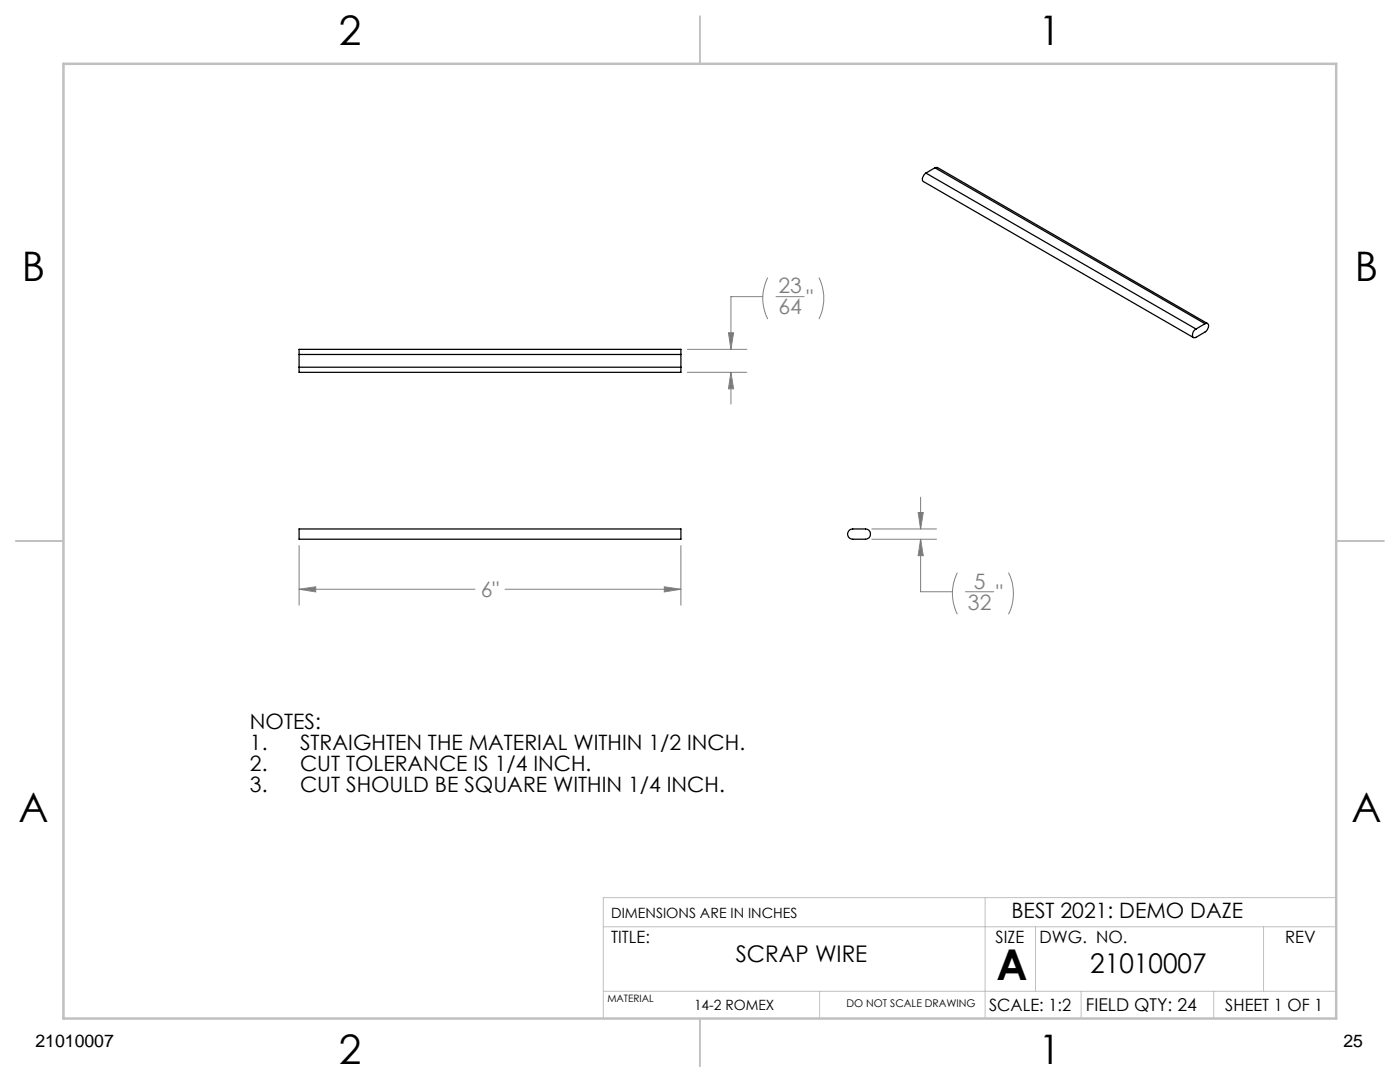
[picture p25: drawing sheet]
<svg xmlns="http://www.w3.org/2000/svg" width="279mm" height="216mm" viewBox="0 0 279 216" stroke-linecap="round" stroke-linejoin="round" font-family="sans-serif">
<defs><g id="words">
<text font-size="8.5" x="198.9" y="195.5">A</text>
<g font-size="8.1">
<text x="67.6" y="8.9">2</text>
<text x="207.3" y="8.9">1</text>
<text x="4.4" y="56.2">B</text>
<text x="270.4" y="56.2">B</text>
<text x="3.7" y="164.1">A</text>
<text x="269.7" y="164.1">A</text>
<text x="67.6" y="212.4">2</text>
<text x="207.3" y="212.4">1</text>
</g>
<text font-size="5.4" x="217.6" y="194.1">21010007</text>
<text font-size="4.6" x="146.8" y="191.9">SCRAP WIRE</text>
<g font-size="4.2" fill="#808080">
<text x="155.3" y="58.5">23</text>
<text x="155.3" y="62.7">64</text>
<text x="161" y="60.9">&quot;</text>
<text x="96" y="119.2">6&quot;</text>
<text x="194.4" y="117.4">5</text>
<text x="198.8" y="119.8">&quot;</text>
<text x="193.2" y="121.6">32</text>
</g>
<g font-size="4.2">
<text x="49.9" y="145.5">NOTES:</text>
<text x="49.9" y="149.7">1.</text>
<text x="59.9" y="149.7">STRAIGHTEN THE MATERIAL WITHIN 1/2 INCH.</text>
<text x="49.9" y="153.8">2.</text>
<text x="59.9" y="153.8">CUT TOLERANCE IS 1/4 INCH.</text>
<text x="49.9" y="158">3.</text>
<text x="59.9" y="158">CUT SHOULD BE SQUARE WITHIN 1/4 INCH.</text>
<text x="201.9" y="183.1">BEST 2021: DEMO DAZE</text>
</g>
<g font-size="3.5">
<text x="216.7" y="201.7">FIELD QTY: 24</text>
<text x="7.1" y="208.8">21010007</text>
<text x="268.1" y="208.8">25</text>
</g>
<g font-size="3.4">
<text x="122" y="188.1">TITLE:</text>
<text x="198.7" y="188.1">SIZE</text>
<text x="207.5" y="188.1">DWG. NO.</text>
<text x="256.5" y="188.2">REV</text>
<text x="197.4" y="201.7">SCALE: 1:2</text>
<text x="244.5" y="201.7">SHEET 1 OF 1</text>
</g>
<g font-size="2.8">
<text x="122" y="183.1">DIMENSIONS ARE IN INCHES</text>
<text x="138.5" y="201.4">14-2 ROMEX</text>
</g>
<text font-size="2.1" x="168.9" y="201">DO NOT SCALE DRAWING</text>
<text font-size="2" x="121.2" y="200">MATERIAL</text>
</g></defs>
<g fill="none" stroke="#808080" stroke-width=".2">
<path d="M152.2 59.2h-6.3v10.5M153.2 55.4a9.2 9.2 0 0 0 0 8.3M154.9 59.2h5.6M163.4 55.4a9.5 9.5 0 0 1 0 8.3M137.2 74.3h11.8M137.2 69.7h11.8M145.4 66.4h1l-.5 3.3zM145.9 74.3l.5 3.3h-1zM145.9 74.3v6.3M183.7 99.2v6.4M59.7 117.6l3.3-.5v1zM59.7 108.9v11.9"/>
<path d="M59.7 117.6h35.1M100.8 117.6h35.1M132.6 117.1l3.3 .5-3.3 .5zM135.9 108.9v11.9M174 107.6h12.9M174 105.6h12.9M183.2 102.3h1.1l-.6 3.3zM183.7 107.6l.6 3.3h-1.1zM183.7 107.6v10.5h6.4M191.1 114.3a9.2 9.2 0 0 0 0 8.3M192.7 118.1h5.6M201.3 114.3a9.2 9.2 0 0 1 0 8.3"/>
</g>
<path d="M196.6 179.1v24.1M266.7 179.1h-146.3v24.1M120.4 197.8h146.3M120.4 184.9h146.3M163.6 197.8v5.4M206.7 184.9v12.9M215.8 197.8v5.4M242.2 197.8v5.4M252.2 184.9v12.9" fill="none" stroke="#c0c0c0" stroke-width=".2"/>
<path d="M139.7 3.2v9.5M3.1 107.9h9.6M266.7 107.9h9.5M139.7 203.2v9.6" fill="none" stroke="#c0c0c0" stroke-width=".25"/>
<path d="M12.7 12.7h254v190.5h-254z" fill="none" stroke="#c0c0c0" stroke-width=".5"/>
<path d="M145.9 74.3l.5 3.3h-1zM145.4 66.4h1l-.5 3.3zM59.7 117.6l3.3-.5v1zM132.6 117.1l3.3 .5-3.3 .5zM183.7 107.6l.6 3.3h-1.1zM183.2 102.3h1.1l-.6 3.3z" fill="#808080"/>
<g fill="none" stroke="#000" stroke-width=".25">
<path d="M184.8 34.5a1.17 1.17 0 0 0-.5 1.7l53.9 31.1M184.8 34.5l53.9 31.2M186.6 33.5l.5-.1 53.9 31.2M186.6 33.5l-1.8 1M186.6 33.5l53.9 31.1M59.7 70.7v-1h76.2v1M59.7 73.3v1h76.2v-1M59.7 73.3h76.2M59.7 70.7v2.6M59.7 70.7h76.2M135.9 70.7v2.6M240.5 64.6a.51 .51 0 0 1 .6 .1 .51 .51 0 0 1 .1 .6l-.5 .8-2 1.2a.51 .51 0 0 1-.7-.1 .51 .51 0 0 1 0-.6l.2-.5 .5-.4"/>
<path d="M240.5 64.6l-1.8 1.1M59.7 105.6h76.2v2h-76.2zM169.5 105.8l.7-.2h2.5a1.02 1.02 0 0 1 1 1 1.02 1.02 0 0 1-1 1h-2.5a1.03 1.03 0 0 1-1-.7 1.03 1.03 0 0 1 .3-1.1z"/>
</g>
<use href="#words"/>
</svg>
